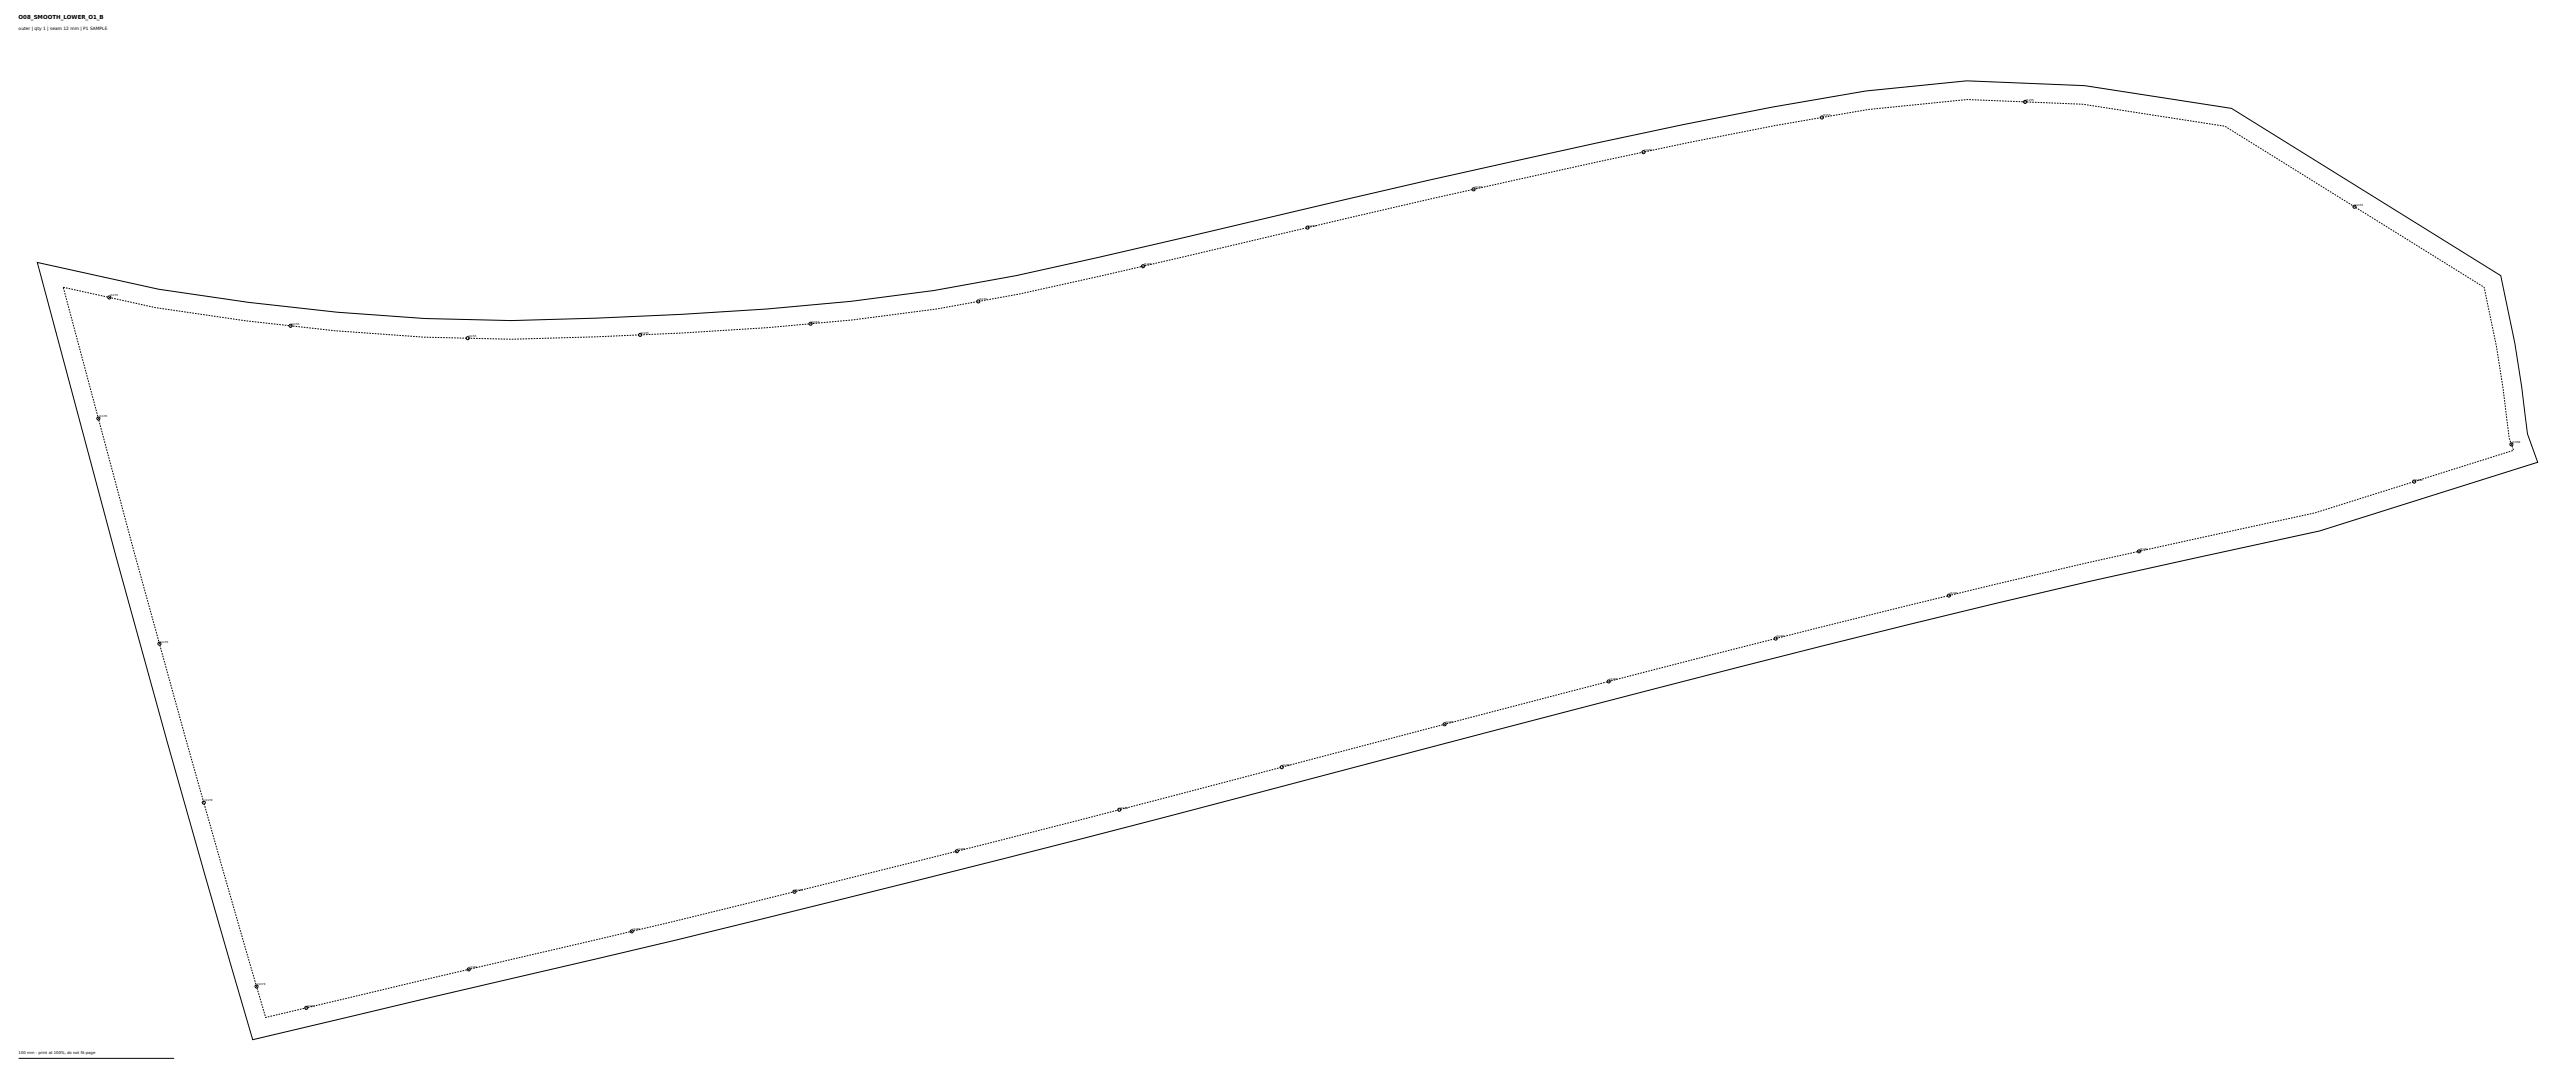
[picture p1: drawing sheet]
<svg xmlns="http://www.w3.org/2000/svg" width="1656mm" height="693mm" viewBox="0 0 1656 693" stroke-linecap="round" stroke-linejoin="round" font-family="sans-serif">
<defs><g id="words">
<text font-size="3.5" x="12" y="12">O08_SMOOTH_LOWER_O1_B</text>
<text font-size="2.8" x="12" y="19">outer | qty 1 | seam 12 mm | P1 SAMPLE</text>
<text font-size="2.5" x="12" y="678">100 mm - print at 100%, do not fit page</text>
<g font-size="1.8">
<text x="1303" y="65">J1155</text>
<text x="1173" y="75">J1155</text>
<text x="1058" y="97">J1155</text>
<text x="949" y="121">J1155</text>
<text x="1515" y="132">J1155</text>
<text x="842" y="146">J1155</text>
<text x="736" y="171">J1155</text>
<text x="71" y="191">J1155</text>
<text x="630" y="193">J1155</text>
<text x="188" y="209">J1155</text>
<text x="522" y="208">J1155</text>
<text x="413" y="215">J1155</text>
<text x="302" y="217">J1155</text>
<text x="64" y="269">J1170</text>
<text x="1616" y="285">J1058</text>
<text x="1554" y="309">J1181</text>
<text x="1377" y="354">J1181</text>
<text x="1254" y="382">J1181</text>
<text x="103" y="413">J1170</text>
<text x="1143" y="410">J1181</text>
<text x="1036" y="438">J1181</text>
<text x="930" y="465">J1181</text>
<text x="825" y="493">J1181</text>
<text x="132" y="516">J1179</text>
<text x="721" y="520">J1181</text>
<text x="616" y="547">J1181</text>
<text x="512" y="573">J1181</text>
<text x="407" y="598">J1181</text>
<text x="302" y="623">J1181</text>
<text x="166" y="634">J1179</text>
<text x="198" y="648">J1181</text>
</g>
</g></defs>
<g fill="none" stroke="#000" stroke-width=".64">
<path d="M24 169l78 17a1424 1424 0 0 0 227 20 2727 2727 0 0 0 218-12l54-7 53-10 105-24 159-37 165-36 57-11 60-10 65-7 76 3 94 15 174 107a815 815 0 0 1 17 102l6 18-140 45-147 32-117 28-164 41-315 83-157 40-157 39-272 64-55-191-34-121zM12 681h100"/>
<circle cx="1172" cy="76" r="1"/>
<circle cx="1303" cy="66" r="1"/>
<circle cx="1057" cy="98" r="1"/>
<circle cx="948" cy="122" r="1"/>
<circle cx="1515" cy="133" r="1"/>
<circle cx="841" cy="146" r="1"/>
<circle cx="735" cy="171" r="1"/>
<circle cx="70" cy="191" r="1"/>
<circle cx="629" cy="194" r="1"/>
<circle cx="187" cy="210" r="1"/>
<circle cx="301" cy="218" r="1"/>
<circle cx="412" cy="215" r="1"/>
<circle cx="521" cy="208" r="1"/>
<circle cx="63" cy="269" r="1"/>
<circle cx="1616" cy="286" r="1"/>
<circle cx="1553" cy="310" r="1"/>
<circle cx="1376" cy="355" r="1"/>
<circle cx="1254" cy="383" r="1"/>
<circle cx="103" cy="414" r="1"/>
<circle cx="1142" cy="411" r="1"/>
<circle cx="1035" cy="438" r="1"/>
<circle cx="929" cy="466" r="1"/>
<circle cx="825" cy="494" r="1"/>
<circle cx="131" cy="516" r="1"/>
<circle cx="720" cy="521" r="1"/>
<circle cx="616" cy="548" r="1"/>
<circle cx="511" cy="574" r="1"/>
<circle cx="406" cy="599" r="1"/>
<circle cx="165" cy="635" r="1"/>
<circle cx="302" cy="624" r="1"/>
<circle cx="197" cy="648" r="1"/>
</g>
<path d="M41 185l59 13a1437 1437 0 0 0 229 20 2742 2742 0 0 0 220-12l54-7 53-10 106-24 159-37 164-36 57-11 60-11 64-6 74 3 91 14 167 104a797 797 0 0 1 16 97l3 8-128 40-147 32-117 28-164 41-315 83-157 40-156 39-262 62-52-180-33-121z" fill="none" stroke="#000" stroke-width=".64" stroke-dasharray="1.1 .7" stroke-linecap="butt"/>
<use href="#words"/>
</svg>
